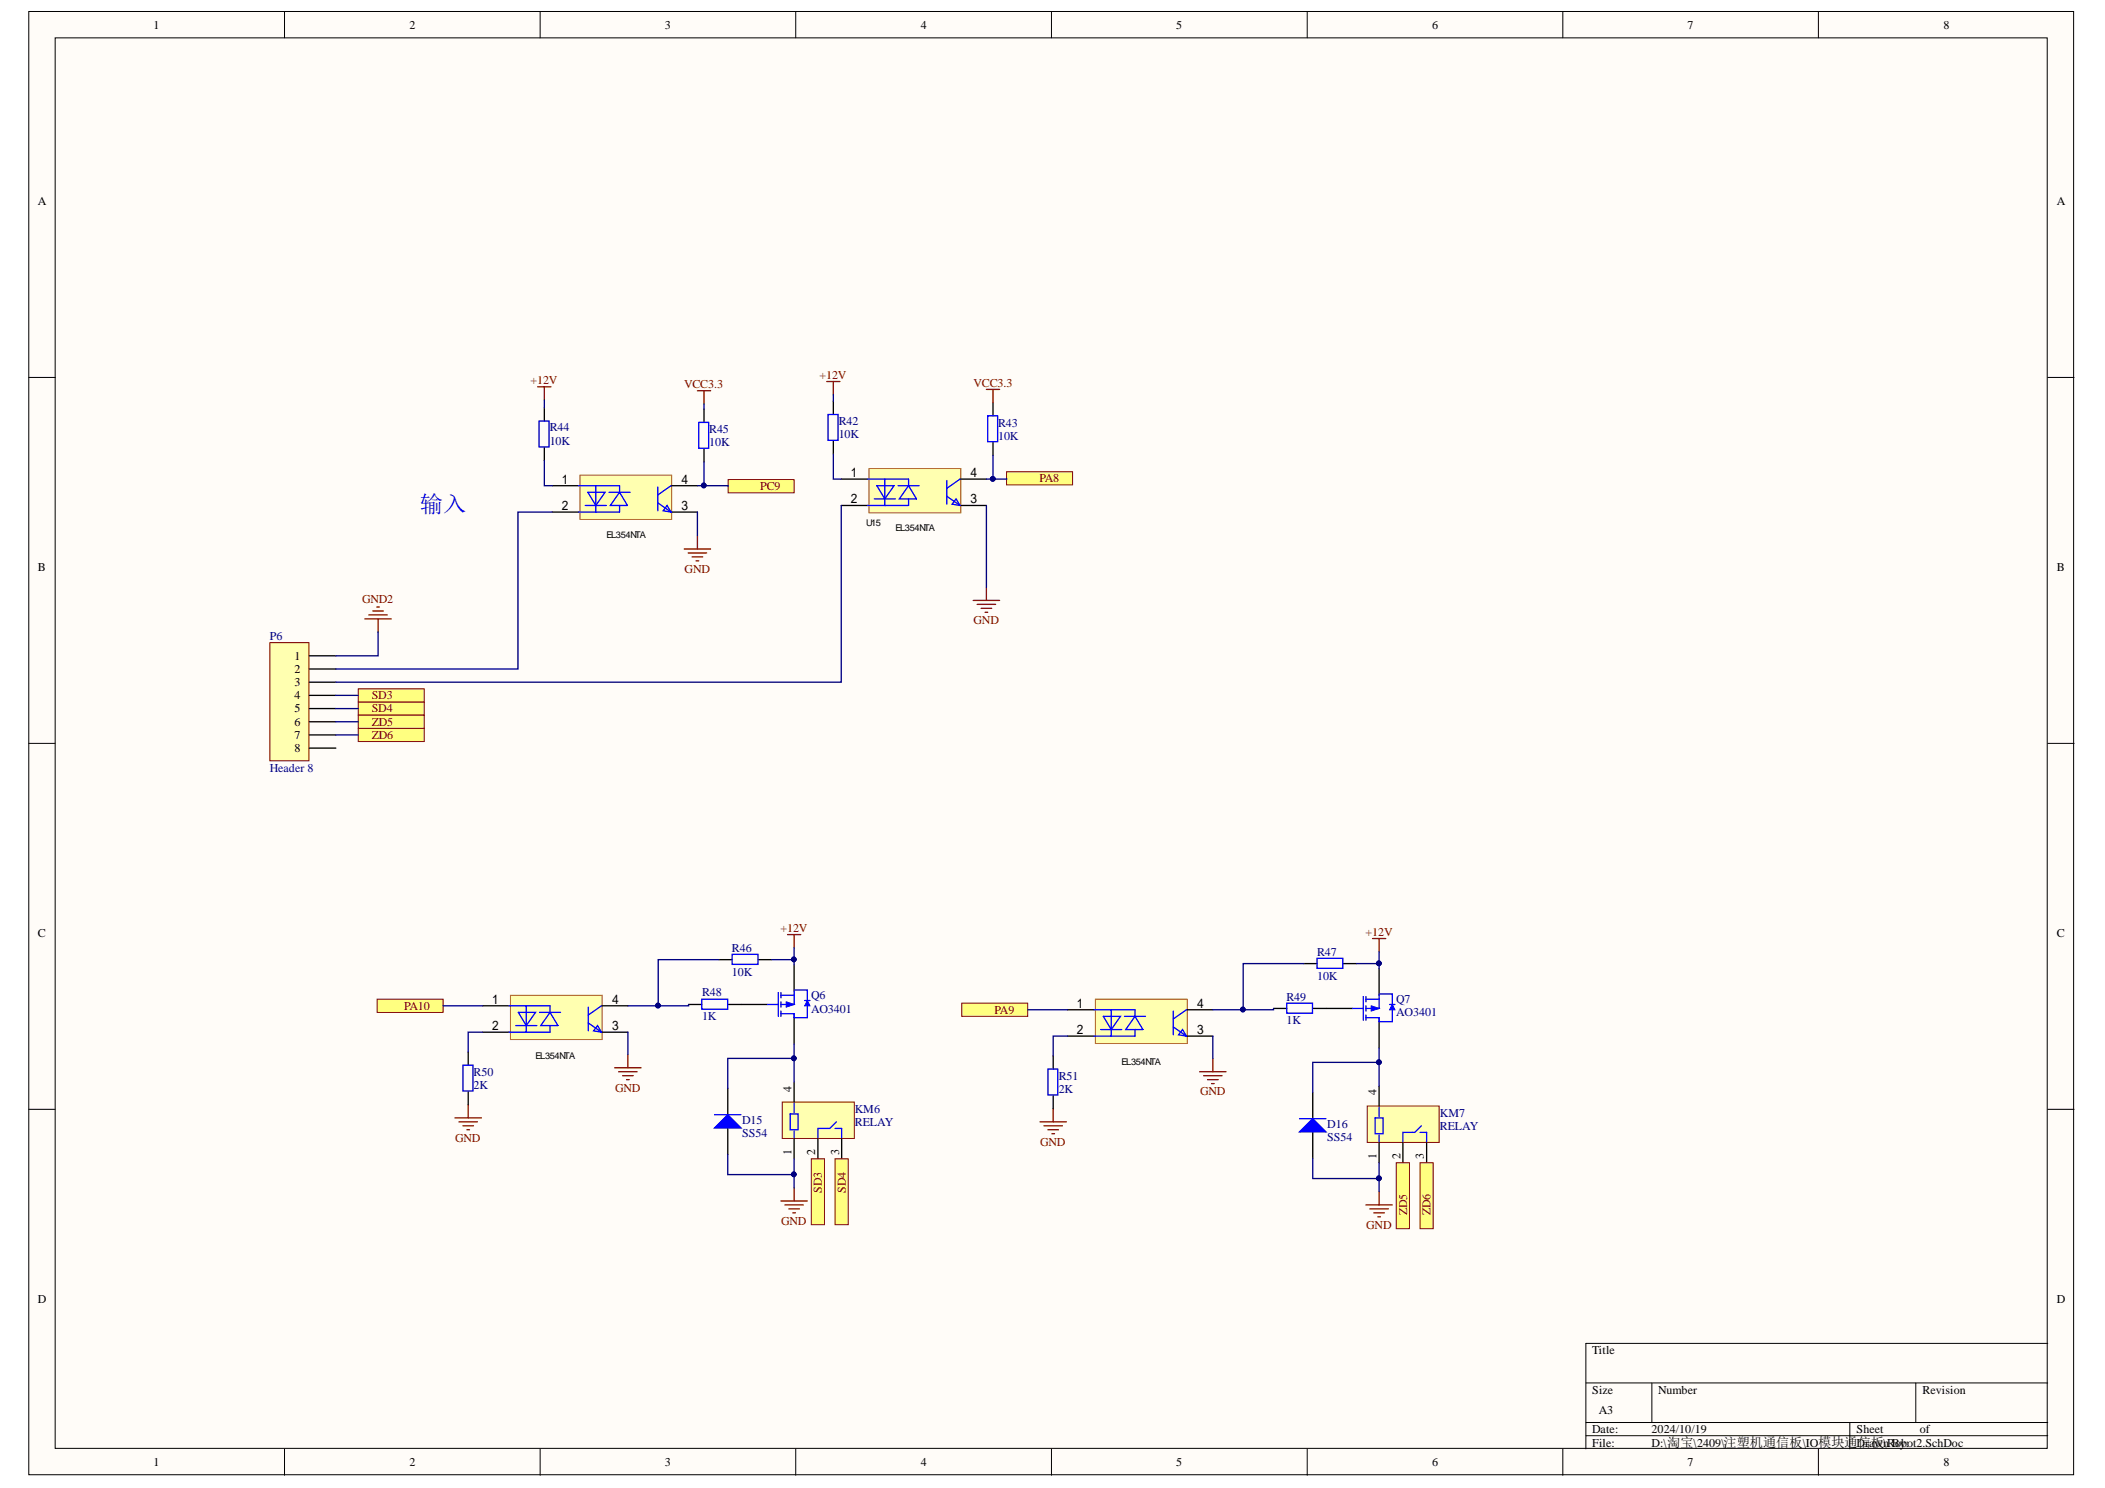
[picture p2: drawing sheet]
<svg xmlns="http://www.w3.org/2000/svg" width="297mm" height="210mm" viewBox="0 0 297 210" stroke-linecap="round" stroke-linejoin="round" font-family="sans-serif">
<defs><g id="words">
<text font-size="3.2" fill="#00f" x="59.3" y="72.3">输入</text>
<g font-size="1.7">
<text x="21.7" y="4.1">1</text>
<text x="57.8" y="4.1">2</text>
<text x="93.8" y="4.1">3</text>
<text x="129.9" y="4.1">4</text>
<text x="166" y="4.1">5</text>
<text x="202.1" y="4.1">6</text>
<text x="238.1" y="4.1">7</text>
<text x="274.3" y="4.1">8</text>
<text x="5.3" y="28.9">A</text>
<text x="290.2" y="28.9">A</text>
<text x="5.3" y="80.6">B</text>
<text x="290.2" y="80.6">B</text>
<text x="41.5" y="93.1">1</text>
<text x="41.5" y="94.9">2</text>
<text x="41.5" y="96.8">3</text>
<text x="41.5" y="98.6">4</text>
<text x="41.5" y="100.5">5</text>
<text x="41.5" y="102.4">6</text>
<text x="41.5" y="104.2">7</text>
<text x="41.5" y="106.1">8</text>
<text x="5.3" y="132.2">C</text>
<text x="290.2" y="132.2">C</text>
<text x="111.7" y="154" transform="rotate(-90 111.7 154)">4</text>
<text x="194.2" y="154.5" transform="rotate(-90 194.2 154.5)">4</text>
<text x="111.7" y="163" transform="rotate(-90 111.7 163)">1</text>
<text x="115.1" y="163" transform="rotate(-90 115.1 163)">2</text>
<text x="118.4" y="163" transform="rotate(-90 118.4 163)">3</text>
<text x="194.2" y="163.6" transform="rotate(-90 194.2 163.6)">1</text>
<text x="197.6" y="163.6" transform="rotate(-90 197.6 163.6)">2</text>
<text x="200.9" y="163.6" transform="rotate(-90 200.9 163.6)">3</text>
<text x="5.3" y="183.8">D</text>
<text x="290.2" y="183.8">D</text>
<text x="224.7" y="191">Title</text>
<text x="224.7" y="196.6">Size</text>
<text x="234" y="196.6">Number</text>
<text x="271.3" y="196.6">Revision</text>
<text x="224.7" y="202.2">Date:</text>
<text x="225.6" y="199.4">A3</text>
<text x="233.1" y="202.2">2024/10/19</text>
<text x="262" y="202.2">Sheet</text>
<text x="270.9" y="202.2">of</text>
<text x="21.7" y="206.8">1</text>
<text x="57.8" y="206.8">2</text>
<text x="93.8" y="206.8">3</text>
<text x="129.9" y="206.8">4</text>
<text x="166" y="206.8">5</text>
<text x="202.1" y="206.8">6</text>
<text x="224.7" y="204">File:</text>
<text x="233.1" y="204">D:\淘宝\2409\注塑机通信板\IO模块通信板\Robot2.SchDoc</text>
<text x="238.1" y="206.8">7</text>
<text x="262" y="204">Drawn By:</text>
<text x="274.3" y="206.8">8</text>
</g>
<g font-size="1.7" fill="#800000">
<text x="115.6" y="53.4">+12V</text>
<text x="74.9" y="54.2">+12V</text>
<text x="96.5" y="54.8">VCC3.3</text>
<text x="137.4" y="54.6">VCC3.3</text>
<text x="107.3" y="69.1">PC9</text>
<text x="146.7" y="68">PA8</text>
<text x="96.6" y="80.8">GND</text>
<text x="51.1" y="85">GND2</text>
<text x="137.4" y="88.1">GND</text>
<text x="52.4" y="100.5">SD4</text>
<text x="52.4" y="98.6">SD3</text>
<text x="52.4" y="104.2">ZD6</text>
<text x="52.4" y="102.4">ZD5</text>
<text x="110.1" y="131.4">+12V</text>
<text x="192.7" y="132">+12V</text>
<text x="57" y="142.4">PA10</text>
<text x="140.3" y="143">PA9</text>
<text x="86.8" y="154">GND</text>
<text x="169.4" y="154.5">GND</text>
<text x="64.2" y="161">GND</text>
<text x="146.8" y="161.6">GND</text>
<text x="110.2" y="172.8">GND</text>
<text x="116" y="168.3" transform="rotate(-90 116 168.3)">SD3</text>
<text x="119.4" y="168.3" transform="rotate(-90 119.4 168.3)">SD4</text>
<text x="192.8" y="173.4">GND</text>
<text x="198.5" y="171.4" transform="rotate(-90 198.5 171.4)">ZD5</text>
<text x="201.8" y="171.4" transform="rotate(-90 201.8 171.4)">ZD6</text>
</g>
<g font-size="1.7" fill="#000080">
<text x="118.3" y="59.9">R42</text>
<text x="77.6" y="60.9">R44</text>
<text x="77.6" y="62.7">10K</text>
<text x="100.1" y="61.1">R45</text>
<text x="100.1" y="63">10K</text>
<text x="118.3" y="61.8">10K</text>
<text x="140.9" y="60.2">R43</text>
<text x="140.9" y="62">10K</text>
<text x="38.1" y="90.3">P6</text>
<text x="38.1" y="108.9">Header 8</text>
<text x="103.3" y="134.2">R46</text>
<text x="103.3" y="137.6">10K</text>
<text x="185.9" y="134.8">R47</text>
<text x="99.1" y="140.6">R48</text>
<text x="99.1" y="143.9">1K</text>
<text x="114.5" y="141">Q6</text>
<text x="114.5" y="142.9">AO3401</text>
<text x="181.5" y="141.2">R49</text>
<text x="185.9" y="138.2">10K</text>
<text x="197" y="141.5">Q7</text>
<text x="197" y="143.4">AO3401</text>
<text x="181.5" y="144.5">1K</text>
<text x="66.8" y="151.7">R50</text>
<text x="66.8" y="153.6">2K</text>
<text x="149.4" y="152.3">R51</text>
<text x="149.4" y="154.2">2K</text>
<text x="104.7" y="158.6">D15</text>
<text x="104.7" y="160.4">SS54</text>
<text x="120.6" y="157">KM6</text>
<text x="120.6" y="158.8">RELAY</text>
<text x="187.3" y="159.1">D16</text>
<text x="187.3" y="160.9">SS54</text>
<text x="203.2" y="157.6">KM7</text>
<text x="203.2" y="159.4">RELAY</text>
</g>
<g font-size="1.3">
<text x="85.6" y="75.9">EL354NTA</text>
<text x="122.2" y="74.2">U15</text>
<text x="126.3" y="74.9">EL354NTA</text>
<text x="75.6" y="149.4">EL354NTA</text>
<text x="158.2" y="150.2">EL354NTA</text>
</g>
</g></defs>
<g fill="#fffcf8" stroke="#000" stroke-width=".14">
<path d="M4.1 1.6h288.5v206.4h-288.5z"/>
<path d="M7.8 5.3h281.1v199h-281.1z"/>
</g>
<g fill="none" stroke="#000" stroke-width=".14">
<path d="M40.1 1.6v3.7M76.2 1.6v3.7M112.3 1.6v3.7M148.4 1.6v3.7M184.5 1.6v3.7M220.5 1.6v3.7M256.6 1.6v3.7M4.1 53.2h3.7M289 53.2h3.7M4.1 104.9h3.7M289 104.9h3.7M4.1 156.5h3.7"/>
<path d="M289 156.5h3.7M223.8 195.1h65.2M233.1 195.1v5.6M270.3 195.1v5.6M289 189.5h-65.2v14.9M40.1 204.4v3.7M76.2 204.4v3.7M112.3 204.4v3.7M148.4 204.4v3.7M184.5 204.4v3.7M220.5 204.4v3.7M223.8 200.7h65.2"/>
<path d="M223.8 202.5h65.2M256.6 204.4v3.7M261 200.7v3.7"/>
</g>
<path d="M96.6 77.4h3.7M97.1 78h2.6M97.7 78.6h1.5M98.2 79.1h.4M98.4 75.6v1.8M51.5 87.3h3.7M52 86.7h2.7M52.6 86.2h1.5M53.2 85.6h.3M53.4 87.3v1.9" fill="none" stroke="#800000" stroke-width=".19"/>
<path d="M81.8 67h13v6.3h-13z" fill="#ffffb0" stroke="#b45f06" stroke-width=".14"/>
<path d="M76.8 57.5v1.9M99.3 57.7v1.9M76.8 63.1v1.9M77.9 68.5h3.8M77.9 72.2h3.8M94.7 68.5h3.7M94.7 72.2h3.7M99.3 63.3v1.9" fill="none" stroke="#000" stroke-width=".19"/>
<g fill="none" stroke="#00f" stroke-width=".19">
<path d="M76.1 59.4h1.4v3.6h-1.4zM98.6 59.6h1.4v3.6h-1.4zM81.7 68.5h2.4v3.7h-2.4M82.6 71.3h3M83 69.4h2.4l-1.3 1.9zM84.1 68.5h3.3v.9M85.9 69.4h3M87.4 69.4l1.1 1.9h-2.4zM87.4 71.3v.9h-3.3M92.8 70.9l1.9 1.3M92.8 68.7v3.3M94.1 71.3l.6 .9-1.1-.2z"/>
<path d="M94.7 68.5l-1.9 1.3"/>
</g>
<path d="M75.9 54.6h1.8M76.8 54.6v1.8M98.4 55.1h1.9M99.3 55.1v1.9M137.3 84.7h3.8M137.9 85.3h2.6M138.4 85.8h1.5M139 86.4h.4M139.2 82.8v1.9" fill="none" stroke="#800000" stroke-width=".19"/>
<path d="M122.6 66.1h13v6.2h-13z" fill="#ffffb0" stroke="#b45f06" stroke-width=".14"/>
<path d="M117.6 56.6v1.9M140.1 56.8v1.9M117.6 62.2v1.9M118.7 67.6h3.7M118.7 71.3h3.7M135.5 67.6h3.7M135.5 71.3h3.7M140.1 62.4v1.8" fill="none" stroke="#000" stroke-width=".19"/>
<g fill="none" stroke="#00f" stroke-width=".19">
<path d="M116.8 58.5h1.5v3.6h-1.5zM139.4 58.7h1.4v3.6h-1.4zM122.4 67.6h2.5v3.7h-2.5M123.4 70.4h2.9M123.7 68.5h2.5l-1.3 1.9zM124.9 67.6h3.3v.9M126.7 68.5h3M128.2 68.5l1.1 1.9h-2.4zM128.2 70.4v.9h-3.3M133.6 70l1.9 1.3M133.6 67.8v3.3M134.9 70.4l.6 .9-1.1-.2z"/>
<path d="M135.5 67.6l-1.9 1.3"/>
</g>
<path d="M116.7 53.8h1.8M117.6 53.8v1.9M139.2 54.9h1.9M140.1 54.9v1.9" fill="none" stroke="#800000" stroke-width=".19"/>
<path d="M110.4 155.5h10.2v5.1h-10.2z" fill="#ffffb0" stroke="#800000" stroke-width=".14"/>
<path d="M102.7 153.5v3.7M102.7 159.1v3.7M112.1 152.7v2.8M112.1 160.7v2.8M115.4 160.7v2.8M118.8 160.7v2.8" fill="none" stroke="#000" stroke-width=".19"/>
<path d="M111.5 157.1h1.1v2.3h-1.1zM112.1 155.6v1.4M112.1 159.6v.9M117.8 159.2h1v1.3M118 158.3l-.9 .9h-1.7v1.3" fill="none" stroke="#00f" stroke-width=".19"/>
<path d="M111.1 131.8h1.9M112.1 131.8v1.9M110.2 169.4h3.7M110.8 170h2.6M111.3 170.5h1.5M111.9 171.1h.3M112.1 167.6v1.8" fill="none" stroke="#800000" stroke-width=".19"/>
<path d="M100.8 159.1l1.9-1.9 1.9 1.9z" fill="#00f"/>
<path d="M103.3 134.6h3.7v1.4h-3.7zM100.8 159.1l1.9-1.9 1.9 1.9zM100.8 157.2h3.8" fill="none" stroke="#00f" stroke-width=".19"/>
<path d="M64.2 157.7h3.7M64.8 158.3h2.6M65.3 158.8h1.5M65.9 159.4h.4M66.1 155.8v1.9M86.7 150.6h3.8M87.3 151.2h2.6M87.9 151.7h1.4M88.4 152.3h.4M88.6 148.8v1.8" fill="none" stroke="#800000" stroke-width=".19"/>
<path d="M101.4 135.4h1.9M107 135.4h1.9" fill="none" stroke="#000" stroke-width=".19"/>
<path d="M72 140.4h13v6.2h-13z" fill="#ffffb0" stroke="#b45f06" stroke-width=".14"/>
<path d="M112.1 136.1v3.7M68.1 141.9h3.7M68.1 145.6h3.7M84.9 141.9h3.7M84.9 145.6h3.7M104.6 141.7h3.7M112.1 143.6v3.7" fill="none" stroke="#000" stroke-width=".19"/>
<g fill="none" stroke="#00f" stroke-width=".19">
<path d="M112.1 139.8v1.9h-1.9M71.8 141.9h2.5v3.7h-2.5M72.8 144.7h3M73.1 142.8h2.5l-1.3 1.9zM74.3 141.9h3.3v.9M76.1 142.8h3M77.6 142.8l1.1 1.9h-2.4zM77.6 144.7v.9h-3.3M83 144.3l1.9 1.3M83 142.1v3.3M84.3 144.7l.6 .9-1.1-.2zM84.9 141.9l-1.9 1.3"/>
<path d="M108.3 141.7h1.5M109.8 140v3.4M110.2 143h1.9M110.2 140.4h1.9M110.2 140v.8M110.2 141.3v.8M110.2 142.6v.8"/>
</g>
<path d="M110.9 141.3l1.2 .4-1.2 .4z" fill="#00f"/>
<path d="M110.9 141.3l1.2 .4-1.2 .4z" fill="none" stroke="#00f" stroke-width=".14"/>
<path d="M112.1 143v.6" fill="none" stroke="#00f" stroke-width=".19"/>
<path d="M113.9 141.1l.4 .8h-.7z" fill="#00f"/>
<path d="M113.9 141.1l.4 .8h-.7z" fill="none" stroke="#00f" stroke-width=".14"/>
<path d="M112.1 139.7h1.8v1.4M65.3 150.3h1.4v3.6h-1.4zM99 141h3.7v1.4h-3.7zM113.6 141.1h.7M113.9 141.9v1.7h-1.8" fill="none" stroke="#00f" stroke-width=".19"/>
<path d="M66.1 148.4v1.9M66.1 154v1.8M97.2 141.7h1.8M102.8 141.7h1.8" fill="none" stroke="#000" stroke-width=".19"/>
<path d="M192.9 156h10.2v5.2h-10.2z" fill="#ffffb0" stroke="#800000" stroke-width=".14"/>
<path d="M185.2 154.1v3.7M185.2 159.7v3.7M194.6 153.2v2.8M194.6 161.2v2.8M198 161.2v2.8M201.3 161.2v2.8" fill="none" stroke="#000" stroke-width=".19"/>
<path d="M194.1 157.7h1.1v2.2h-1.1zM194.6 156.2v1.3M200.4 159.7h.9v1.3M200.6 158.8l-1 .9h-1.6v1.3M194.6 160.1v.9" fill="none" stroke="#00f" stroke-width=".19"/>
<path d="M193.7 132.4h1.8M194.6 132.4v1.9M192.7 170h3.8M193.3 170.5h2.6M193.9 171.1h1.5M194.4 171.6h.4M194.6 168.1v1.9" fill="none" stroke="#800000" stroke-width=".19"/>
<path d="M183.4 159.7l1.8-1.9 1.9 1.9z" fill="#00f"/>
<path d="M185.9 135.2h3.6v1.4h-3.6zM183.4 159.7l1.8-1.9 1.9 1.9zM183.4 157.8h3.7" fill="none" stroke="#00f" stroke-width=".19"/>
<path d="M146.8 158.3h3.7M147.3 158.8h2.6M147.9 159.4h1.5M148.4 159.9h.4M148.6 156.4v1.9M169.3 151.2h3.7M169.8 151.7h2.6M170.4 152.3h1.5M171 152.9h.3M171.1 149.3v1.9" fill="none" stroke="#800000" stroke-width=".19"/>
<path d="M184 135.9h1.9M189.6 135.9h1.8" fill="none" stroke="#000" stroke-width=".19"/>
<path d="M154.6 141h12.9v6.2h-12.9z" fill="#ffffb0" stroke="#b45f06" stroke-width=".14"/>
<path d="M194.6 136.7v3.7M150.7 142.4h3.7M150.7 146.2h3.7M167.4 142.4h3.7M167.4 146.2h3.7M187.2 142.3h3.7M194.6 144.1v3.7" fill="none" stroke="#000" stroke-width=".19"/>
<g fill="none" stroke="#00f" stroke-width=".19">
<path d="M154.4 142.4h2.4v3.8h-2.4M155.3 145.2h3M155.7 143.4h2.4l-1.3 1.8zM156.8 142.4h3.4v1M158.7 143.4h2.9M160.2 143.4l1.1 1.8h-2.4zM160.2 145.2v1h-3.4M165.6 144.9l1.8 1.3M165.6 142.6v3.4M166.9 145.2l.5 1-1.1-.2zM167.4 142.4l-1.8 1.3M190.9 142.3h1.5"/>
<path d="M192.4 140.6v3.3M192.7 143.6h1.9M192.7 141h1.9M192.7 140.6v.7M192.7 141.9v.7M192.7 143.2v.7M194.6 140.4v1.9h-1.9"/>
</g>
<path d="M193.5 141.9l1.1 .4-1.1 .3z" fill="#00f"/>
<path d="M193.5 141.9l1.1 .4-1.1 .3z" fill="none" stroke="#00f" stroke-width=".14"/>
<path d="M194.6 143.6v.5" fill="none" stroke="#00f" stroke-width=".19"/>
<path d="M196.5 141.7l.3 .7h-.7z" fill="#00f"/>
<path d="M196.5 141.7l.3 .7h-.7z" fill="none" stroke="#00f" stroke-width=".14"/>
<path d="M147.9 150.8h1.4v3.7h-1.4zM181.6 141.5h3.6v1.4h-3.6zM194.6 140.2h1.9v1.5M196.1 141.7h.7M196.5 142.4v1.7h-1.9" fill="none" stroke="#00f" stroke-width=".19"/>
<path d="M148.6 149v1.8M148.6 154.5v1.9M179.7 142.3h1.9M185.3 142.3h1.9" fill="none" stroke="#000" stroke-width=".19"/>
<g fill="#ffff80" stroke="#800000" stroke-width=".14">
<path d="M200.4 164h1.8v9.3h-1.8z" fill-rule="evenodd"/>
<path d="M117.8 163.5h1.9v9.3h-1.9z" fill-rule="evenodd"/>
<path d="M114.5 163.5h1.8v9.3h-1.8z" fill-rule="evenodd"/>
<path d="M197 164h1.9v9.3h-1.9z" fill-rule="evenodd"/>
</g>
<path d="M38.1 90.7h5.5v16.6h-5.5z" fill="#ffffb0" stroke="#800000" stroke-width=".14"/>
<path d="M43.7 92.5h3.7M43.7 94.4h3.7M43.7 96.2h3.7M43.7 98.1h3.7M43.7 100h3.7M43.7 101.8h3.7M43.7 103.7h3.7M43.7 105.5h3.7" fill="none" stroke="#000" stroke-width=".19"/>
<g fill="#ffff80" stroke="#800000" stroke-width=".14">
<path d="M50.6 99h9.3v1.9h-9.3z" fill-rule="evenodd"/>
<path d="M50.6 97.2h9.3v1.8h-9.3z" fill-rule="evenodd"/>
<path d="M50.6 102.7h9.3v1.9h-9.3z" fill-rule="evenodd"/>
<path d="M50.6 100.9h9.3v1.8h-9.3z" fill-rule="evenodd"/>
<path d="M102.8 67.7h9.3v1.8h-9.3z" fill-rule="evenodd"/>
<path d="M142 66.5h9.4v1.9h-9.4z" fill-rule="evenodd"/>
<path d="M135.7 141.5h9.3v1.9h-9.3z" fill-rule="evenodd"/>
<path d="M53.2 141h9.3v1.8h-9.3z" fill-rule="evenodd"/>
</g>
<g fill="none" stroke="#000080" stroke-width=".19">
<path d="M76.8 56.4v1.1M99.3 57v.7M117.6 55.7v.9M76.8 65v3.5h1.1M77.9 72.2h-4.8v22.2h-25.7M98.4 72.2v3.4M98.4 68.5h.9M99.3 65.2v3.3h3.5v.1M117.6 64.1v3.5h1.1M118.7 71.3v24.9h-71.3M139.2 71.3v11.5M139.2 67.6h.9"/>
<path d="M140.1 64.2v3.4h1.9v-.1M47.4 98.1h3.2M47.4 100h3.2M53.4 89.2v3.3h-6M47.4 101.8h3.2M47.4 103.7h3.2M101.4 135.4h-8.5v6.5M108.9 135.4h3.2v.7M112.1 133.7v1.7M184 135.9h-8.6v6.5M191.4 135.9h3.2v.8M194.6 134.3v1.6"/>
<path d="M62.5 141.9h5.6M68.1 145.6h-2v2.8M88.6 145.6v3.2M97.2 141.7v.2h-8.6M112.1 149.3h-9.4v4.2M112.1 147.3v5.4M145 142.4h5.7M150.7 146.2h-2.1v2.8M171.1 146.2v3.1M179.7 142.3v.1h-8.6M194.6 149.9h-9.4v4.2M194.6 147.8v5.4"/>
<path d="M102.7 162.8v2.9h9.4M112.1 163.5v4.1M185.2 163.4v2.9h9.4M194.6 164v4.1"/>
</g>
<g fill="#000080" stroke="#000080" stroke-width=".14">
<circle cx="99.3" cy="68.5" r=".34"/>
<circle cx="140.1" cy="67.5" r=".34"/>
<circle cx="112" cy="165.7" r=".33"/>
<circle cx="112" cy="149.3" r=".33"/>
<circle cx="112" cy="135.3" r=".33"/>
<circle cx="92.8" cy="141.8" r=".34"/>
<circle cx="194.6" cy="166.2" r=".34"/>
<circle cx="194.6" cy="149.8" r=".34"/>
<circle cx="194.6" cy="135.9" r=".34"/>
<circle cx="175.4" cy="142.4" r=".33"/>
</g>
<use href="#words"/>
</svg>
